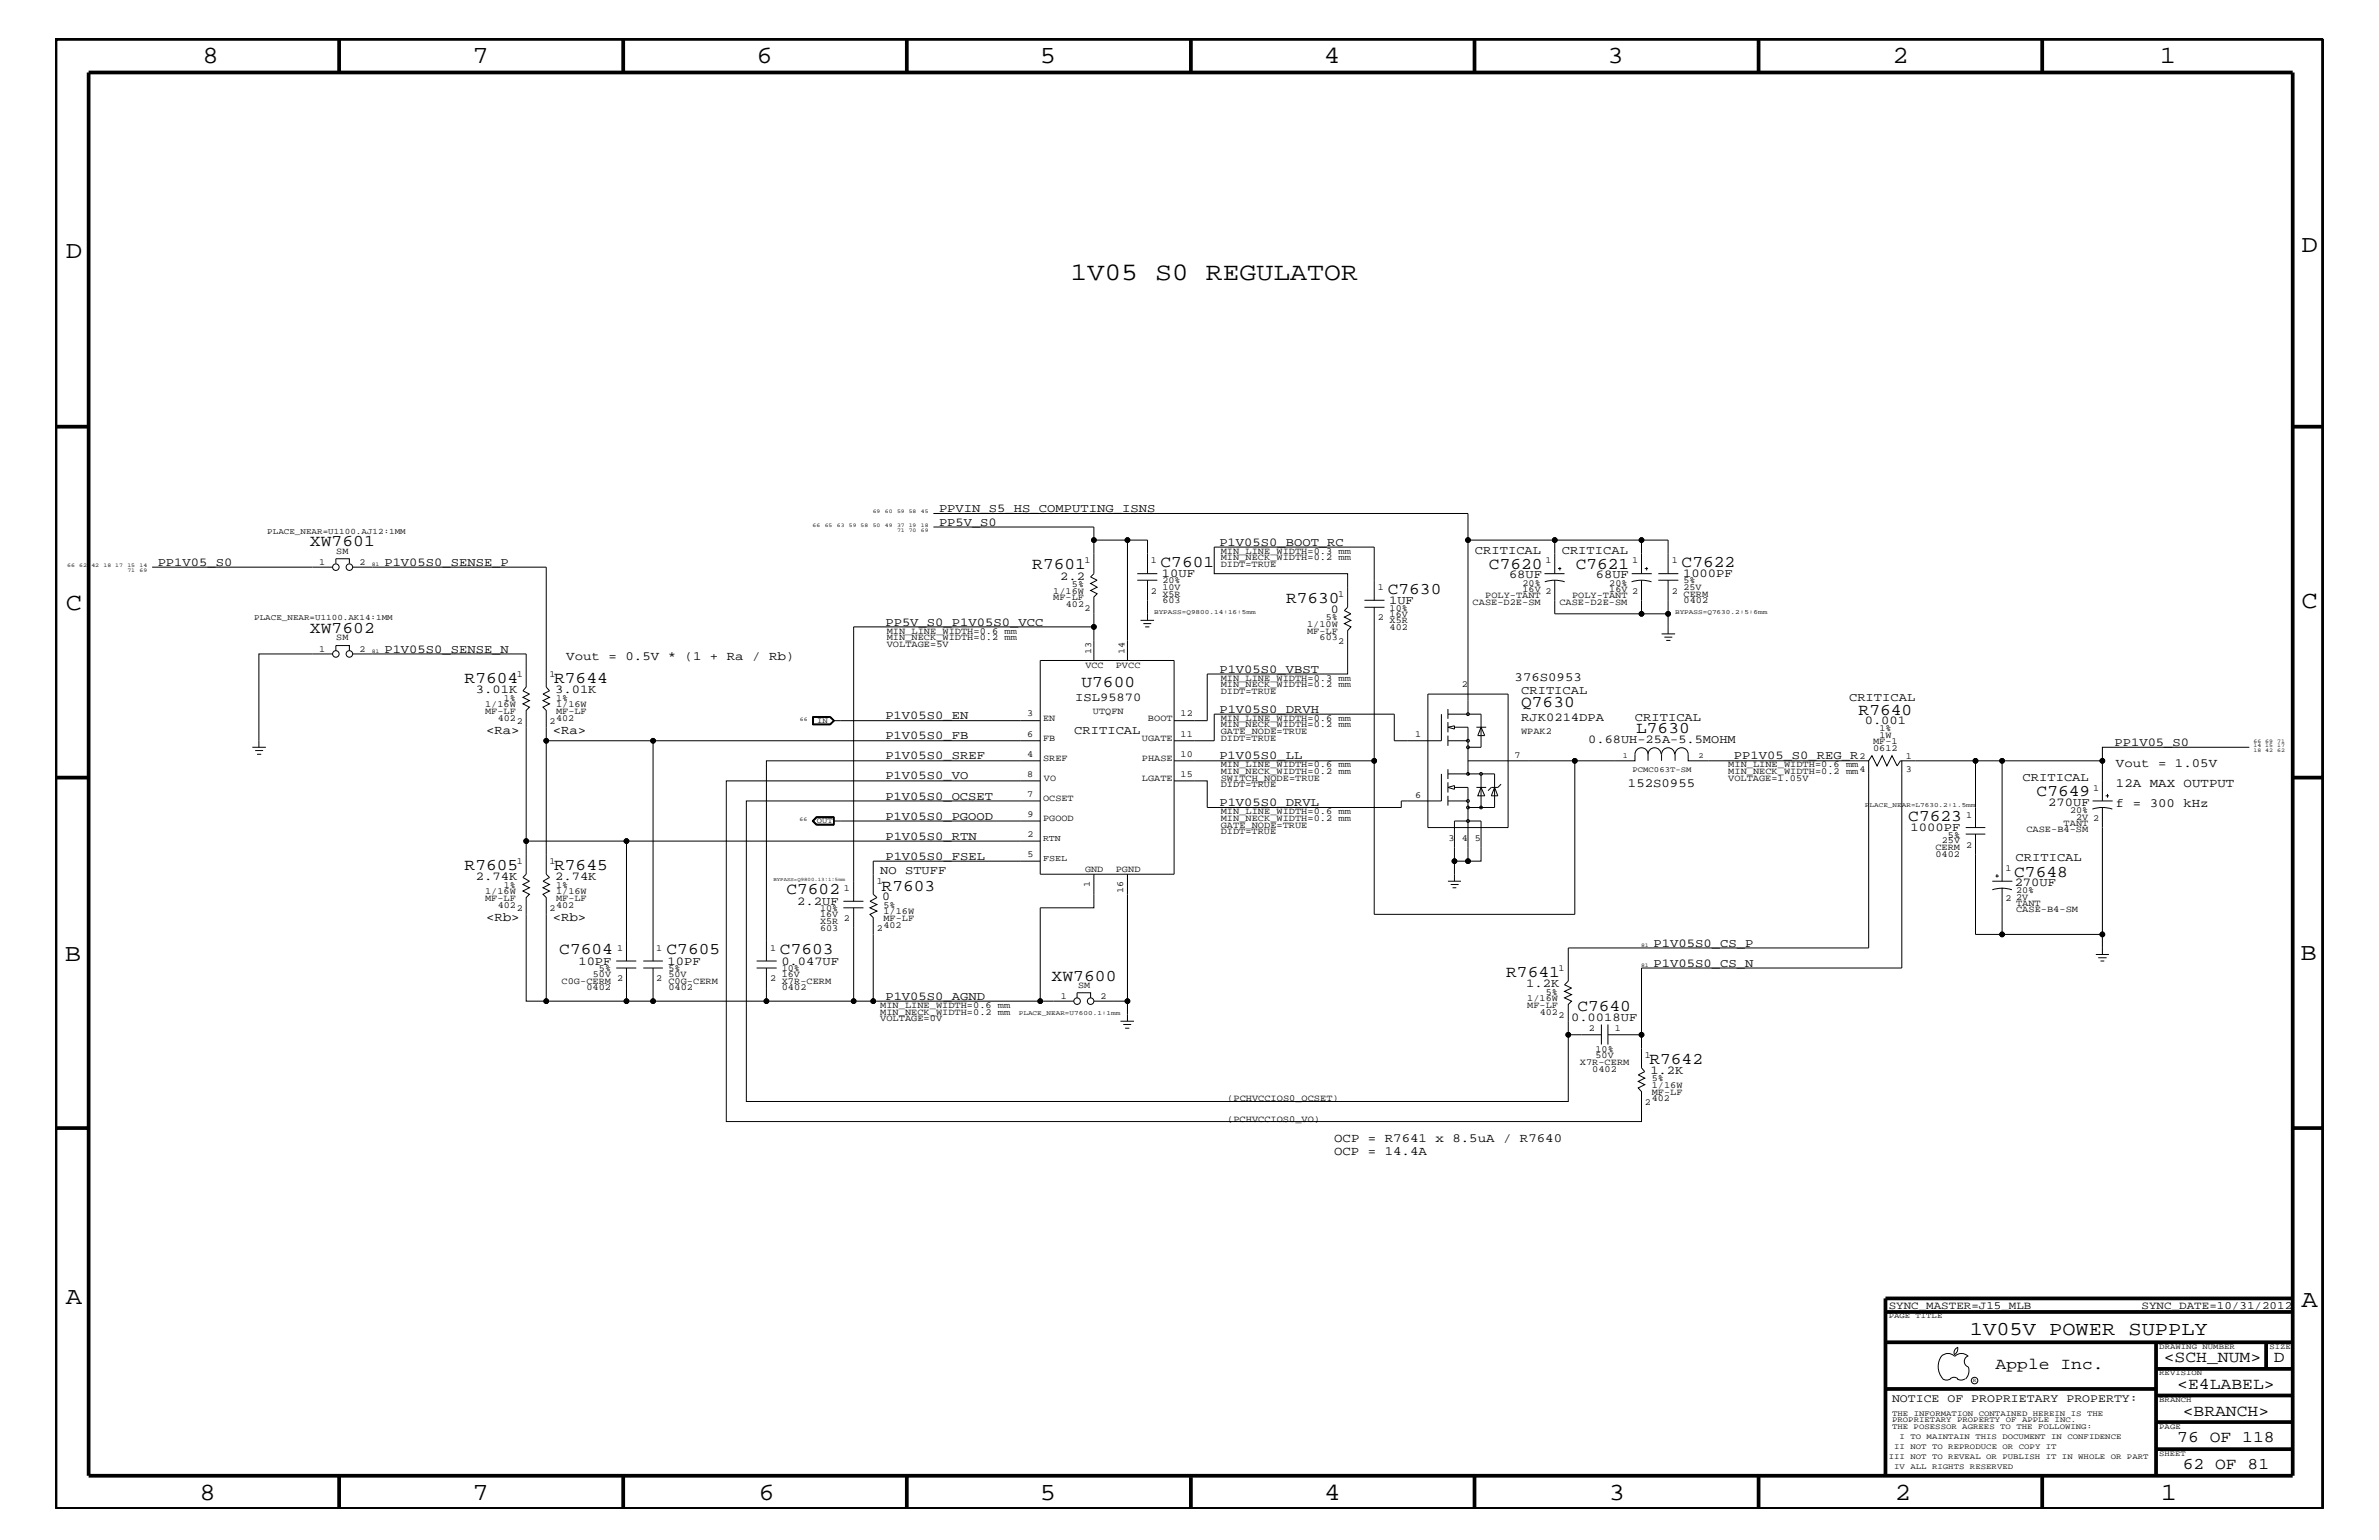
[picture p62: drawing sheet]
<svg xmlns="http://www.w3.org/2000/svg" width="432mm" height="279mm" viewBox="0 0 432 279" stroke-linecap="round" stroke-linejoin="round" font-family="sans-serif">
<defs><g id="words">
<text font-size="4.6" x="194.3" y="50.7">1V05 S0 REGULATOR</text>
<g font-size="4.5">
<text x="36.7" y="11.5">8</text>
<text x="85.8" y="11.5">7</text>
<text x="137.3" y="11.5">6</text>
<text x="188.7" y="11.5">5</text>
<text x="240.3" y="11.5">4</text>
<text x="291.8" y="11.5">3</text>
<text x="343.5" y="11.5">2</text>
<text x="392" y="11.5">1</text>
<text x="11.9" y="46.8">D</text>
<text x="417.7" y="45.7">D</text>
<text x="11.9" y="110.6">C</text>
<text x="417.7" y="110.3">C</text>
<text x="11.8" y="174.3">B</text>
<text x="417.6" y="174.2">B</text>
<text x="11.9" y="236.7">A</text>
<text x="417.7" y="237.1">A</text>
<text x="36.2" y="272.1">8</text>
<text x="85.8" y="272.1">7</text>
<text x="137.7" y="272.1">6</text>
<text x="188.7" y="272.1">5</text>
<text x="240.4" y="272.1">4</text>
<text x="292" y="272.1">3</text>
<text x="343.9" y="272.1">2</text>
<text x="392.2" y="272.1">1</text>
</g>
<text font-size="3.6" x="357.5" y="242.3">1V05V POWER SUPPLY</text>
<g font-size="3">
<text x="56.3" y="99.1">XW7601</text>
<text x="187.4" y="103.3">R7601</text>
<text x="210.7" y="102.9">C7601</text>
<text x="251.9" y="107.7">C7630</text>
<text x="270.3" y="103.2">C7620</text>
<text x="286" y="103.2">C7621</text>
<text x="305.2" y="102.9">C7622</text>
<text x="233.4" y="109.4">R7630</text>
<text x="56.3" y="114.8">XW7602</text>
<text x="84.3" y="124">R7604</text>
<text x="100.6" y="124">R7644</text>
<text x="196.3" y="124.7">U7600</text>
<text x="276.1" y="128.3">Q7630</text>
<text x="337.4" y="129.7">R7640</text>
<text x="297" y="133">L7630</text>
<text x="346.4" y="149">C7623</text>
<text x="369.7" y="144.5">C7649</text>
<text x="84.3" y="157.9">R7605</text>
<text x="100.6" y="157.9">R7645</text>
<text x="160" y="161.6">R7603</text>
<text x="365.6" y="159">C7648</text>
<text x="142.7" y="162.2">C7602</text>
<text x="101.5" y="173.2">C7604</text>
<text x="121" y="173.2">C7605</text>
<text x="141.6" y="173.2">C7603</text>
<text x="190.9" y="177.9">XW7600</text>
<text x="273.4" y="177.3">R7641</text>
<text x="286.3" y="183.5">C7640</text>
<text x="299.4" y="193.1">R7642</text>
<text x="362.2" y="248.4">Apple Inc.</text>
<text x="392.7" y="247.1">&lt;SCH_NUM&gt;</text>
<text x="395.2" y="252">&lt;E4LABEL&gt;</text>
<text x="412.7" y="247.1">D</text>
<text x="396.2" y="256.8">&lt;BRANCH&gt;</text>
<text x="395.2" y="261.6">76 OF 118</text>
<text x="396.2" y="266.6">62 OF 81</text>
</g>
<g font-size="2.3">
<text x="102.8" y="119.8">Vout = 0.5V * (1 + Ra / Rb)</text>
<text x="274.9" y="123.5">376S0953</text>
<text x="88.2" y="133.2">&lt;Ra&gt;</text>
<text x="100.3" y="133.2">&lt;Ra&gt;</text>
<text x="295.5" y="142.9">152S0955</text>
<text x="384" y="139.2">Vout = 1.05V</text>
<text x="384" y="142.9">12A MAX OUTPUT</text>
<text x="384" y="146.5">f = 300 kHz</text>
<text x="88.2" y="167.1">&lt;Rb&gt;</text>
<text x="100.3" y="167.1">&lt;Rb&gt;</text>
<text x="242.1" y="209.6">OCP = 14.4A</text>
<text x="242.1" y="207.1">OCP = R7641 x 8.5uA / R7640</text>
</g>
<g font-size="2.2">
<text x="170.4" y="92.9">PPVIN_S5_HS_COMPUTING_ISNS</text>
<text x="170.4" y="95.4">PP5V_S0</text>
<text x="221.3" y="99">P1V05S0_BOOT_RC</text>
<text x="267.7" y="100.4">CRITICAL</text>
<text x="283.5" y="100.4">CRITICAL</text>
<text x="28.6" y="102.6">PP1V05_S0</text>
<text x="69.8" y="102.6">P1V05S0_SENSE_P</text>
<text x="192.4" y="105.2">2.2</text>
<text x="210.9" y="104.7">10UF</text>
<text x="273.9" y="104.9">68UF</text>
<text x="289.6" y="104.9">68UF</text>
<text x="305.5" y="104.7">1000PF</text>
<text x="160.7" y="113.6">PP5V_S0_P1V05S0_VCC</text>
<text x="241.6" y="111.2">0</text>
<text x="252.1" y="109.5">1UF</text>
<text x="69.8" y="118.4">P1V05S0_SENSE_N</text>
<text x="86.4" y="125.8">3.01K</text>
<text x="100.8" y="125.8">3.01K</text>
<text x="221.3" y="122">P1V05S0_VBST</text>
<text x="276.1" y="125.9">CRITICAL</text>
<text x="160.7" y="130.5">P1V05S0_EN</text>
<text x="195.2" y="127.2">ISL95870</text>
<text x="221.3" y="129.3">P1V05S0_DRVH</text>
<text x="276.1" y="130.8">RJK0214DPA</text>
<text x="296.8" y="130.8">CRITICAL</text>
<text x="335.6" y="127.1">CRITICAL</text>
<text x="338.5" y="131.3">0.001</text>
<text x="160.7" y="134.1">P1V05S0_FB</text>
<text x="160.7" y="137.8">P1V05S0_SREF</text>
<text x="195" y="133.2">CRITICAL</text>
<text x="221.3" y="137.8">P1V05S0_LL</text>
<text x="288.3" y="134.7">0.68UH-25A-5.5MOHM</text>
<text x="314.7" y="137.8">PP1V05_S0_REG_R</text>
<text x="383.8" y="135.3">PP1V05_S0</text>
<text x="160.7" y="141.4">P1V05S0_VO</text>
<text x="367.1" y="141.7">CRITICAL</text>
<text x="160.7" y="145.1">P1V05S0_OCSET</text>
<text x="160.7" y="148.7">P1V05S0_PGOOD</text>
<text x="221.3" y="146.2">P1V05S0_DRVL</text>
<text x="371.8" y="146.2">270UF</text>
<text x="160.7" y="152.3">P1V05S0_RTN</text>
<text x="160.7" y="156">P1V05S0_FSEL</text>
<text x="346.8" y="150.7">1000PF</text>
<text x="86.4" y="159.7">2.74K</text>
<text x="100.8" y="159.7">2.74K</text>
<text x="159.8" y="158.6">NO STUFF</text>
<text x="365.7" y="160.7">270UF</text>
<text x="365.8" y="156.2">CRITICAL</text>
<text x="144.7" y="164.1">2.2UF</text>
<text x="160.1" y="163.4">0</text>
<text x="300.1" y="171.7">P1V05S0_CS_P</text>
<text x="105" y="175">10PF</text>
<text x="121.2" y="175">10PF</text>
<text x="141.8" y="175">0.047UF</text>
<text x="277" y="179.1">1.2K</text>
<text x="300.1" y="175.4">P1V05S0_CS_N</text>
<text x="160.7" y="181.4">P1V05S0_AGND</text>
<text x="285.2" y="185.3">0.0018UF</text>
<text x="299.6" y="194.8">1.2K</text>
</g>
<text font-size="2.1" x="343.4" y="254.4">NOTICE OF PROPRIETARY PROPERTY:</text>
<g font-size="2">
<text x="342.8" y="237.4">SYNC_MASTER=J15_MLB</text>
<text x="388.7" y="237.4">SYNC_DATE=10/31/2012</text>
</g>
<g font-size="1.7">
<text x="61" y="100.4">SM</text>
<text x="221.6" y="101.6">MIN_NECK_WIDTH=0.2 mm</text>
<text x="221.6" y="100.4">MIN_LINE_WIDTH=0.3 mm</text>
<text x="58" y="102.5">1</text>
<text x="65.2" y="102.5">2</text>
<text x="191.2" y="107.7">1/16W</text>
<text x="194.6" y="106.5">5%</text>
<text x="196.8" y="102.2">1</text>
<text x="208.9" y="102.2">1</text>
<text x="208.9" y="107.7">2</text>
<text x="211" y="107">10V</text>
<text x="211" y="105.9">20%</text>
<text x="221.6" y="102.9">DIDT=TRUE</text>
<text x="250.1" y="107.1">1</text>
<text x="276.4" y="106.3">20%</text>
<text x="276.4" y="107.5">16V 2</text>
<text x="280.5" y="102.2">1</text>
<text x="292.1" y="106.3">20%</text>
<text x="292.1" y="107.5">16V 2</text>
<text x="296.2" y="102.2">1</text>
<text x="303.4" y="102.2">1</text>
<text x="303.4" y="107.7">2</text>
<text x="305.6" y="105.9">5%</text>
<text x="305.6" y="107">25V</text>
<text x="191.2" y="108.9">MF-LF</text>
<text x="193.5" y="110.2">402</text>
<text x="196.8" y="110.8">2</text>
<text x="211" y="109.4">603</text>
<text x="211" y="108.2">X5R</text>
<text x="237.2" y="113.7">1/10W</text>
<text x="240.6" y="112.6">5%</text>
<text x="242.9" y="108.3">1</text>
<text x="250.1" y="112.6">2</text>
<text x="252.2" y="110.8">10%</text>
<text x="252.2" y="111.9">16V</text>
<text x="252.2" y="113.1">X5R</text>
<text x="267.3" y="109.8">CASE-D2E-SM</text>
<text x="269.6" y="108.6">POLY-TANT</text>
<text x="283" y="109.8">CASE-D2E-SM</text>
<text x="285.3" y="108.6">POLY-TANT</text>
<text x="305.6" y="109.4">0402</text>
<text x="305.6" y="108.2">CERM</text>
<text x="58" y="118.2">1</text>
<text x="61" y="116.2">SM</text>
<text x="65.2" y="118.2">2</text>
<text x="161" y="116.2">MIN_NECK_WIDTH=0.2 mm</text>
<text x="161" y="117.4">VOLTAGE=5V</text>
<text x="161" y="115">MIN_LINE_WIDTH=0.6 mm</text>
<text x="198" y="118.6" transform="rotate(-90 198 118.6)">13</text>
<text x="204.1" y="118.6" transform="rotate(-90 204.1 118.6)">14</text>
<text x="237.2" y="115">MF-LF</text>
<text x="239.5" y="116.2">603</text>
<text x="242.9" y="116.8">2</text>
<text x="252.2" y="114.2">402</text>
<text x="93.8" y="122.9">1</text>
<text x="99.7" y="122.9">1</text>
<text x="197" y="121.3">VCC</text>
<text x="202.5" y="121.3">PVCC</text>
<text x="221.6" y="125.9">DIDT=TRUE</text>
<text x="221.6" y="123.5">MIN_LINE_WIDTH=0.3 mm</text>
<text x="221.6" y="124.7">MIN_NECK_WIDTH=0.2 mm</text>
<text x="265.3" y="124.7">2</text>
<text x="88.1" y="129.6">MF-LF</text>
<text x="88.1" y="128.3">1/16W</text>
<text x="90.3" y="130.8">402</text>
<text x="91.4" y="127.1">1%</text>
<text x="93.8" y="131.3">2</text>
<text x="99.7" y="131.3">2</text>
<text x="100.9" y="128.3">1/16W</text>
<text x="100.9" y="127.1">1%</text>
<text x="100.9" y="129.6">MF-LF</text>
<text x="100.9" y="130.8">402</text>
<text x="186.4" y="130">3</text>
<text x="189.3" y="130.8">EN</text>
<text x="198.4" y="129.6">UTQFN</text>
<text x="208.4" y="130.8">BOOT</text>
<text x="214.3" y="130">12</text>
<text x="221.6" y="131.9">MIN_NECK_WIDTH=0.2 mm</text>
<text x="221.6" y="130.8">MIN_LINE_WIDTH=0.6 mm</text>
<text x="186.4" y="133.6">6</text>
<text x="186.4" y="137.3">4</text>
<text x="189.3" y="134.4">FB</text>
<text x="207.3" y="134.4">UGATE</text>
<text x="214.3" y="137.3">10</text>
<text x="214.3" y="133.6">11</text>
<text x="221.6" y="134.4">DIDT=TRUE</text>
<text x="221.6" y="133.2">GATE_NODE=TRUE</text>
<text x="256.9" y="133.8">1</text>
<text x="274.9" y="137.4">7</text>
<text x="276.1" y="133.2">WPAK2</text>
<text x="337.5" y="137.7">2</text>
<text x="340" y="136.3">0612</text>
<text x="340" y="135.1">MF-1</text>
<text x="341.1" y="133.9">1W</text>
<text x="341.1" y="132.7">1%</text>
<text x="345.9" y="137.7">1</text>
<text x="186.4" y="140.9">8</text>
<text x="189.3" y="138">SREF</text>
<text x="189.5" y="141.7">VO</text>
<text x="207.3" y="141.7">LGATE</text>
<text x="207.3" y="138">PHASE</text>
<text x="214.3" y="140.9">15</text>
<text x="221.6" y="139.2">MIN_LINE_WIDTH=0.6 mm</text>
<text x="221.6" y="140.4">MIN_NECK_WIDTH=0.2 mm</text>
<text x="221.6" y="142.9">DIDT=TRUE</text>
<text x="221.6" y="141.7">SWITCH_NODE=TRUE</text>
<text x="313.7" y="141.7">VOLTAGE=1.05V</text>
<text x="313.7" y="140.4">MIN_NECK_WIDTH=0.2 mm</text>
<text x="313.7" y="139.2">MIN_LINE_WIDTH=0.6 mm</text>
<text x="337.5" y="140">4</text>
<text x="345.9" y="140">3</text>
<text x="379.9" y="143.5">1</text>
<text x="186.4" y="144.6">7</text>
<text x="186.5" y="148.2">9</text>
<text x="189.3" y="149">PGOOD</text>
<text x="189.3" y="145.3">OCSET</text>
<text x="221.6" y="149">MIN_NECK_WIDTH=0.2 mm</text>
<text x="221.6" y="147.7">MIN_LINE_WIDTH=0.6 mm</text>
<text x="256.9" y="144.7">6</text>
<text x="356.9" y="148.4">1</text>
<text x="374.6" y="149.8">TANT</text>
<text x="375.8" y="147.5">20%</text>
<text x="376.9" y="148.7">2V 2</text>
<text x="186.5" y="155.5">5</text>
<text x="186.5" y="151.8">2</text>
<text x="221.6" y="150.1">GATE_NODE=TRUE</text>
<text x="221.6" y="151.3">DIDT=TRUE</text>
<text x="262.9" y="152.6">3</text>
<text x="265.3" y="152.6">4</text>
<text x="267.7" y="152.6">5</text>
<text x="351.3" y="155.5">0402</text>
<text x="351.3" y="154.3">CERM</text>
<text x="352.5" y="153">25V</text>
<text x="353.6" y="152">5%</text>
<text x="356.9" y="153.8">2</text>
<text x="367.8" y="151">CASE-B4-SM</text>
<text x="91.4" y="161.1">1%</text>
<text x="93.8" y="156.8">1</text>
<text x="99.7" y="156.8">1</text>
<text x="100.9" y="161.1">1%</text>
<text x="153.2" y="161.7">1</text>
<text x="159.2" y="160.5">1</text>
<text x="196.9" y="158.2">GND</text>
<text x="197.8" y="161" transform="rotate(-90 197.8 161)">1</text>
<text x="202.5" y="158.2">PGND</text>
<text x="364" y="158">1</text>
<text x="365.9" y="162">20%</text>
<text x="88.1" y="163.5">MF-LF</text>
<text x="88.1" y="162.2">1/16W</text>
<text x="90.3" y="164.7">402</text>
<text x="93.8" y="165.3">2</text>
<text x="99.7" y="165.3">2</text>
<text x="100.9" y="162.2">1/16W</text>
<text x="100.9" y="164.7">402</text>
<text x="100.9" y="163.5">MF-LF</text>
<text x="148.8" y="166.4">16V</text>
<text x="148.8" y="165.3">10%</text>
<text x="148.8" y="167.6">X5R</text>
<text x="153.2" y="167.1">2</text>
<text x="160.4" y="165.9">1/16W</text>
<text x="160.4" y="164.7">5%</text>
<text x="160.4" y="167.1">MF-LF</text>
<text x="203.9" y="162.1" transform="rotate(-90 203.9 162.1)">16</text>
<text x="364" y="163.5">2</text>
<text x="365.9" y="165.6">CASE-B4-SM</text>
<text x="365.9" y="164.4">TANT</text>
<text x="365.9" y="163.3">2V</text>
<text x="112" y="172.6">1</text>
<text x="119.1" y="172.6">1</text>
<text x="139.8" y="172.6">1</text>
<text x="148.8" y="168.9">603</text>
<text x="159.2" y="168.9">2</text>
<text x="160.4" y="168.3">402</text>
<text x="101.9" y="178.5">C0G-CERM</text>
<text x="106.4" y="179.7">0402</text>
<text x="107.6" y="177.3">50V</text>
<text x="108.7" y="176.2">5%</text>
<text x="112" y="178">2</text>
<text x="119.1" y="178">2</text>
<text x="121.3" y="178.5">C0G-CERM</text>
<text x="121.3" y="177.3">50V</text>
<text x="121.3" y="176.2">5%</text>
<text x="121.3" y="179.7">0402</text>
<text x="139.8" y="178">2</text>
<text x="141.9" y="177.3">16V</text>
<text x="141.9" y="176.2">10%</text>
<text x="141.9" y="179.7">0402</text>
<text x="141.9" y="178.5">X7R-CERM</text>
<text x="195.7" y="179.3">SM</text>
<text x="282.9" y="176.2">1</text>
<text x="159.8" y="184.1">MIN_NECK_WIDTH=0.2 mm</text>
<text x="159.8" y="182.9">MIN_LINE_WIDTH=0.6 mm</text>
<text x="159.8" y="185.3">VOLTAGE=0V</text>
<text x="192.6" y="181.3">1</text>
<text x="199.8" y="181.3">2</text>
<text x="277.2" y="181.6">1/16W</text>
<text x="277.2" y="182.9">MF-LF</text>
<text x="279.5" y="184.1">402</text>
<text x="280.6" y="180.5">5%</text>
<text x="282.9" y="184.7">2</text>
<text x="288.4" y="187.1">2</text>
<text x="289.6" y="190.8">10%</text>
<text x="289.6" y="192">50V</text>
<text x="293.1" y="187.1">1</text>
<text x="298.5" y="192">1</text>
<text x="286.8" y="193.2">X7R-CERM</text>
<text x="289" y="194.4">0402</text>
<text x="299.8" y="197.4">1/16W</text>
<text x="299.8" y="196.2">5%</text>
<text x="222.8" y="199.8">(PCHVCCIOS0_OCSET)</text>
<text x="222.8" y="203.5">(PCHVCCIOS0_VO)</text>
<text x="298.5" y="200.4">2</text>
<text x="299.8" y="199.8">402</text>
<text x="299.8" y="198.7">MF-LF</text>
</g>
<g font-size="1.6">
<text x="189.3" y="152.6">RTN</text>
<text x="189.3" y="156.2">FSEL</text>
</g>
<g font-size="1.5">
<text x="48.5" y="96.8">PLACE_NEAR=U1100.AJ12:1MM</text>
<text x="46.1" y="112.6">PLACE_NEAR=U1100.AK14:1MM</text>
</g>
<g font-size="1.4">
<text x="148.3" y="131.1">IN</text>
<text x="294.6" y="137.4">1</text>
<text x="308.3" y="137.4">2</text>
<text x="296.3" y="140">PCMC063T-SM</text>
<text x="148.3" y="149.3">OUT</text>
<text x="342.8" y="239.2">PAGE TITLE</text>
<text x="391.9" y="244.7">DRAWING NUMBER</text>
<text x="411.9" y="244.7">SIZE</text>
<text x="391.9" y="249.5">REVISION</text>
<text x="343.4" y="256.8">THE INFORMATION CONTAINED HEREIN IS THE</text>
<text x="391.9" y="254.4">BRANCH</text>
<text x="343.4" y="258">PROPRIETARY PROPERTY OF APPLE INC.</text>
<text x="343.4" y="259.3">THE POSESSOR AGREES TO THE FOLLOWING:</text>
<text x="343.8" y="262.9">II NOT TO REPRODUCE OR COPY IT</text>
<text x="344.8" y="261.1">I TO MAINTAIN THIS DOCUMENT IN CONFIDENCE</text>
<text x="391.9" y="259.3">PAGE</text>
<text x="342.8" y="264.7">III NOT TO REVEAL OR PUBLISH IT IN WHOLE OR PART</text>
<text x="343.8" y="266.6">IV ALL RIGHTS RESERVED</text>
<text x="391.9" y="264.1">SHEET</text>
</g>
<g font-size="1.2">
<text x="209.5" y="111.4">BYPASS=Q9800.14:16:5mm</text>
<text x="304" y="111.4">BYPASS=Q7630.2:5:6mm</text>
<text x="338.5" y="146.5">PLACE_NEAR=L7630.2:1.5mm</text>
<text x="184.9" y="184.1">PLACE_NEAR=U7600.1:1mm</text>
</g>
<g font-size="1">
<text x="147.5" y="95.6">66</text>
<text x="149.7" y="95.6">65</text>
<text x="151.9" y="95.6">63</text>
<text x="154.1" y="95.6">59 58</text>
<text x="158.4" y="95.6">50</text>
<text x="158.4" y="93.2">69</text>
<text x="160.6" y="95.6">49</text>
<text x="160.6" y="93.2">60</text>
<text x="162.8" y="95.6">37 19</text>
<text x="162.8" y="93.2">59 58</text>
<text x="167.1" y="95.6">18</text>
<text x="167.1" y="93.2">45</text>
<text x="162.8" y="96.5">71 70</text>
<text x="167.1" y="96.5">69</text>
<text x="12.2" y="102.9">66</text>
<text x="14.4" y="102.9">62</text>
<text x="16.6" y="102.9">42</text>
<text x="18.8" y="102.9">18 17</text>
<text x="23.1" y="102.9">15</text>
<text x="23.1" y="103.7">71</text>
<text x="25.3" y="102.9">14</text>
<text x="25.3" y="103.7">69</text>
<text x="67.5" y="102.6">81</text>
<text x="67.5" y="118.4">81</text>
<text x="145.2" y="130.8">66</text>
<text x="409" y="135.6">14 15</text>
<text x="409" y="136.5">18 42</text>
<text x="409" y="134.7">66 69</text>
<text x="413.3" y="135.6">17</text>
<text x="413.3" y="136.5">62</text>
<text x="413.3" y="134.7">71</text>
<text x="145.1" y="149">66</text>
<text x="297.9" y="171.7">81</text>
<text x="297.9" y="175.4">81</text>
<text x="358.1" y="250.7">R</text>
</g>
<text font-size=".9" x="140.4" y="159.9">BYPASS=Q9800.13:1:5mm</text>
</g></defs>
<g fill="none" stroke="#000" stroke-width=".18">
<path d="M169.4 95.6h29.1v2.4M169.4 93.2h97v36.4M204.6 98h-6.1v6.1l-.5 .6 1.1 .6-1.1 .6 1.1 .6-1.1 .6 1.1 .6-.6 .6v11.5M266.4 98h31.5M282.2 98v6.1M27.6 102.9h32.8M60.4 118.6h-13.4v17M61 102.2v-.8h2.4v.8M61 118.1v-1h2.4v1M64 102.9h35.1v21.8l.6 .6-1.1 .6 1.1 .6-1.1 .6 1.1 .6-1.1 .6 .5 .6v29.7l.6 .6-1.1 .7 1.1 .6-1.1 .6 1.1 .6-1.1 .5 .5 .6v18.8h-3.6v-18.8l.6-.6-1.2-.5 1.2-.6-1.2-.6 1.2-.6-1.2-.7 .6-.6v-29.7l.6-.6-1.2-.6 1.2-.6-1.2-.6 1.2-.6-1.2-.6 .6-.6v-6.1h-31.5M188.8 119.8h24.3v38.8h-24.3zM198.5 113.7h-43.6v49.8"/>
<path d="M206.4 105.3h3.7M206.4 104.1h3.7M207 112.6h2.5M207.5 113.1h1.5M207.9 113.7h.7M208.3 104.1v-6.1h-3.7v21.8M208.3 105.3v7.3M247.7 110.2h3.6M247.7 108.9h3.6M249.4 108.9v-9.6h-29v4.8h24.2v6.1l-.6 .6 1.2 .6-1.2 .6 1.2 .6-1.2 .5 1.2 .6-.6 .7v7.9h-25.5v8.5h-6M249.4 110.2v55.7h36.4v-27.9M280.3 104.1h3.7"/>
<path d="M280.4 105.6a5.8 5.8 0 0 1 3.6 0M282.2 105.3v6.1h15.7M282.8 103.2h.6M283.1 102.9v.6M296.1 105.6a5.8 5.8 0 0 1 3.6 0M296.2 104.1h3.6M297.9 105.3v6.1h4.9M297.9 104.1v-6.1h4.9v6.1M298.5 103.2h.6M298.9 102.9v.6M301 105.3h3.6M301 104.1h3.6"/>
<path d="M301.6 115h2.4M302.1 115.6h1.4M302.4 116.2h.8M302.8 105.3v9.7M45.8 135.6h2.5M46.3 136.2h1.5M46.7 136.8h.7M99.1 134.4h89.7M118.5 134.4v40M147.5 130h3.2l.8 .8-.8 .7h-3.2zM147.5 131.4h3.2M147.5 130.1h3.2"/>
<path d="M147.6 130.1v1.3M147.7 130.2h2.9l.7 .6-.7 .5h-2.9zM150.7 130.1l.7 .7-.7 .6M150.7 130.1l.6 .7M151.3 130.8l-.6 .6M151.3 130.8h37.5M188.8 138h-49.7v36.4M213.1 138h36.3M259.2 125.9h14.5v24.2h-14.5zM261.6 129.6v4.8h-8.5v-4.8h-32.7v4.8h-7.3M262.8 134.4h3.6M262.8 131.9l1.2-.2v.6z"/>
<path d="M262.8 129.6h6v6h-2.4M262.8 128.6v1.8M262.8 131v1.9M262.8 133.5v1.8M262.8 139.6v1.7M264 131.9h2.4v8.6h.4M268 131.9h1.7M268.8 131.9l.7 1.6h-1.3zM299.1 136.8a1.19 1.19 0 0 0-1.2-1.1 1.19 1.19 0 0 0-1.1 1.1v1.2h-30.4M299.1 136.8a1.19 1.19 0 0 1 1.2-1.1 1.19 1.19 0 0 1 1.2 1.1M299.1 136.8v1.2M304 136.8a1.19 1.19 0 0 0-1.2-1.1 1.19 1.19 0 0 0-1.2 1.1v1.2"/>
<path d="M304 138v-1.2a1.19 1.19 0 0 1 1.2-1.1 1.19 1.19 0 0 1 1.2 1.1v1.2h32.8l.6-.9 .9 1.9 .9-1.9 .9 1.9 .9-1.9 .9 1.9 .6-1h13.7M339.2 138v34h-54.6v6l-.6 .7 1.2 .6-1.2 .6 1.2 .6-1.2 .5 1.2 .6-.6 .6v17.6h-149.1v-54.5h53.3M345.2 138v37.6h-47.3v12.1M363.4 138h-4.8v12.1M381.6 138h-18.2v21.9M408.3 135.6h-26.7v9.7M95.5 152.6h93.3M113.7 152.6v21.8M147.4 149l.8-.8h3.2v1.5h-3.2zM148.2 148.2l-.7 .8 .7 .6h3.2M148.2 148.3h3.1v1.2h-3.1l-.6-.5zM151.3 148.4h-3l-.6 .6 .6 .5"/>
<path d="M151.3 149h37.5M188.8 156.2h-30.3v6l.7 .6-1.3 .7 1.3 .6-1.3 .6 1.3 .6-1.3 .6 .6 .6v15.1M188.8 141.7h-57v61.8h166.1v-5.4l-.6-.7 1.2-.6-1.2-.6 1.2-.6-1.2-.6 1.2-.6-.6-.7v-6h-6.1M198.5 158.6v6.1h-9.7v16.9h6.1M204.6 158.6v23h-6.1M261.6 140.4v4.9h-7.3v1.2h-35.2v-4.8h-6M262.8 145.3h3.6M262.8 142.9l1.2-.4v.7zM262.8 159.9h2.4M262.8 141.9v1.9M262.8 144.4v1.8M262.8 140.4h8.5v6.1h-4.9"/>
<path d="M264 142.9h2.4v13.3h2.4v-7.2h-4.8v10.9M264 156.2h2.4M268 142.9h1.7M268.8 142.9l.7 1.5h-1.3zM268.8 140.4v6.1M271.3 142.9l.6 1.5h-1.2zM272.5 142.3l-.6 .6h-1.2l-.6 .6M356.8 151.3h3.5M356.8 150.1h3.5M358.6 151.3v18.2h4.8M361.6 159.9h3.7M362.2 158.9h.6"/>
<path d="M362.5 158.6v.6M379.8 146.8a5.8 5.8 0 0 1 3.6 0M379.8 145.3h3.7M381.6 146.5v26.7M382.2 144.4h.6M382.5 144v.7M111.8 174.4h3.7M111.8 175.6h3.7M113.7 175.6v6h-14.6M116.8 174.4h3.5M116.8 175.6h3.5M118.5 175.6v6h-4.8"/>
<path d="M137.3 174.4h3.7M137.3 175.6h3.7M139.1 175.6v6M153.1 164.7h3.6M153.1 163.5h3.6M154.9 164.7v16.9M263.3 160.5h1.5M263.7 161.1h.6M361.6 161.4a5.7 5.7 0 0 1 3.6 0M363.4 161.1v8.4h18.2M380.4 173.2h2.4M380.8 173.8h1.6"/>
<path d="M381.3 174.4h.6M118.5 181.6h70.3M195.5 181v-.9h2.5v.9M203.4 185.3h2.4M203.9 185.9h1.4M204.2 186.5h.8M204.6 181.6v3.7M284.6 187.7h6.1M290.7 185.9v3.6M291.8 185.9v3.6M352.3 246.1a1.72 1.72 0 0 1 2.5 0 1.69 1.69 0 0 1 2.4 0M352.4 246a3.2 3.2 0 0 0 .4 4.3l.8 .1 .4-.2"/>
<path d="M354 250.2l.7-.3 .7 .3M355.2 250.2l.7 .2 .7-.2M355.3 244.4v.3a1.18 1.18 0 0 1-.6 1.1M355.4 244.4a.99 .99 0 0 0-.6 1.4M357.2 246a1.04 1.04 0 0 0-.7 1 1.04 1.04 0 0 0 .7 1M357.3 248l.1 .7a2.11 2.11 0 0 1-.6 1.5"/>
<circle cx="198.5" cy="98" r=".42"/>
<circle cx="204.6" cy="98" r=".42"/>
<circle cx="266.4" cy="98" r=".42"/>
<circle cx="282.2" cy="98" r=".42"/>
<circle cx="297.9" cy="98" r=".42"/>
<circle cx="61" cy="118.6" r=".59"/>
<circle cx="61" cy="102.9" r=".59"/>
<circle cx="63.4" cy="118.6" r=".59"/>
<circle cx="63.4" cy="102.9" r=".59"/>
<circle cx="198.5" cy="113.7" r=".42"/>
<circle cx="297.9" cy="111.4" r=".42"/>
<circle cx="302.8" cy="111.4" r=".42"/>
<circle cx="99.1" cy="134.4" r=".42"/>
<circle cx="118.5" cy="134.4" r=".42"/>
<circle cx="249.4" cy="138" r=".42"/>
<circle cx="266.4" cy="134.4" r=".25"/>
<circle cx="266.4" cy="135.6" r=".25"/>
<circle cx="266.4" cy="129.6" r=".25"/>
<circle cx="285.8" cy="138" r=".42"/>
<circle cx="358.6" cy="138" r=".42"/>
<circle cx="363.4" cy="138" r=".42"/>
<circle cx="381.6" cy="138" r=".42"/>
<circle cx="95.5" cy="152.6" r=".42"/>
<circle cx="113.7" cy="152.6" r=".42"/>
<circle cx="264" cy="156.2" r=".42"/>
<circle cx="266.4" cy="156.2" r=".42"/>
<circle cx="266.4" cy="149" r=".25"/>
<circle cx="266.4" cy="140.4" r=".25"/>
<circle cx="266.4" cy="145.3" r=".25"/>
<circle cx="266.4" cy="146.5" r=".25"/>
<circle cx="268.8" cy="140.4" r=".25"/>
<circle cx="268.8" cy="146.5" r=".25"/>
<circle cx="363.4" cy="169.5" r=".42"/>
<circle cx="381.6" cy="169.5" r=".42"/>
<circle cx="99.1" cy="181.6" r=".42"/>
<circle cx="113.7" cy="181.6" r=".42"/>
<circle cx="118.5" cy="181.6" r=".42"/>
<circle cx="139.1" cy="181.6" r=".42"/>
<circle cx="154.9" cy="181.6" r=".42"/>
<circle cx="158.5" cy="181.6" r=".42"/>
<circle cx="188.8" cy="181.6" r=".42"/>
<circle cx="195.5" cy="181.6" r=".59"/>
<circle cx="198" cy="181.6" r=".59"/>
<circle cx="204.6" cy="181.6" r=".42"/>
<circle cx="284.6" cy="187.7" r=".42"/>
<circle cx="297.9" cy="187.7" r=".42"/>
<circle cx="358.4" cy="250.5" r=".59"/>
</g>
<g fill="none" stroke="#000" stroke-width=".68" stroke-linecap="butt">
<path d="M10.1 7.1h411.5v266.7h-411.5zM16.1 13.2h400v254.5h-400zM61.6 7.1v6.1M113.1 7.1v6.1M164.6 7.1v6.1M216.2 7.1v6.1M267.6 7.1v6.1M319.2 7.1v6.1M370.7 7.1v6.1M10.1 77.4h6M416.1 77.4h5.5M10.1 141.1h6"/>
<path d="M416.1 141.1h5.5M10.1 204.7h6M416.1 204.7h5.5M342.2 238h73.9M416.1 235.6h-73.9v32.1M342.2 243.5h73.9M342.2 252h49.1M391.3 248.4h24.8M391.3 243.5v24.2M391.3 258h24.8M391.3 253.2h24.8M411.3 243.5v4.9"/>
<path d="M61.6 267.7v6.1M113.1 267.7v6.1M164.6 267.7v6.1M216.2 268v5.8M267.6 267.7v6.1M319.2 267.7v6.1M370.7 267.7v6.1M391.3 262.9h24.8"/>
</g>
<g fill="#000">
<circle cx="198.5" cy="98" r=".42"/>
<circle cx="204.6" cy="98" r=".42"/>
<circle cx="266.4" cy="98" r=".42"/>
<circle cx="282.2" cy="98" r=".42"/>
<circle cx="297.9" cy="98" r=".42"/>
<circle cx="198.5" cy="113.7" r=".42"/>
<circle cx="297.9" cy="111.4" r=".42"/>
<circle cx="302.8" cy="111.4" r=".42"/>
<circle cx="99.1" cy="134.4" r=".42"/>
<circle cx="118.5" cy="134.4" r=".42"/>
<circle cx="249.4" cy="138" r=".42"/>
<circle cx="285.8" cy="138" r=".42"/>
<circle cx="358.6" cy="138" r=".42"/>
<circle cx="363.4" cy="138" r=".42"/>
<circle cx="381.6" cy="138" r=".42"/>
<circle cx="95.5" cy="152.6" r=".42"/>
<circle cx="113.7" cy="152.6" r=".42"/>
<circle cx="264" cy="156.2" r=".42"/>
<circle cx="266.4" cy="156.2" r=".42"/>
<circle cx="363.4" cy="169.5" r=".42"/>
<circle cx="381.6" cy="169.5" r=".42"/>
<circle cx="99.1" cy="181.6" r=".42"/>
<circle cx="113.7" cy="181.6" r=".42"/>
<circle cx="118.5" cy="181.6" r=".42"/>
<circle cx="139.1" cy="181.6" r=".42"/>
<circle cx="154.9" cy="181.6" r=".42"/>
<circle cx="158.5" cy="181.6" r=".42"/>
<circle cx="188.8" cy="181.6" r=".42"/>
<circle cx="204.6" cy="181.6" r=".42"/>
<circle cx="284.6" cy="187.7" r=".42"/>
<circle cx="297.9" cy="187.7" r=".42"/>
</g>
<use href="#words"/>
</svg>
